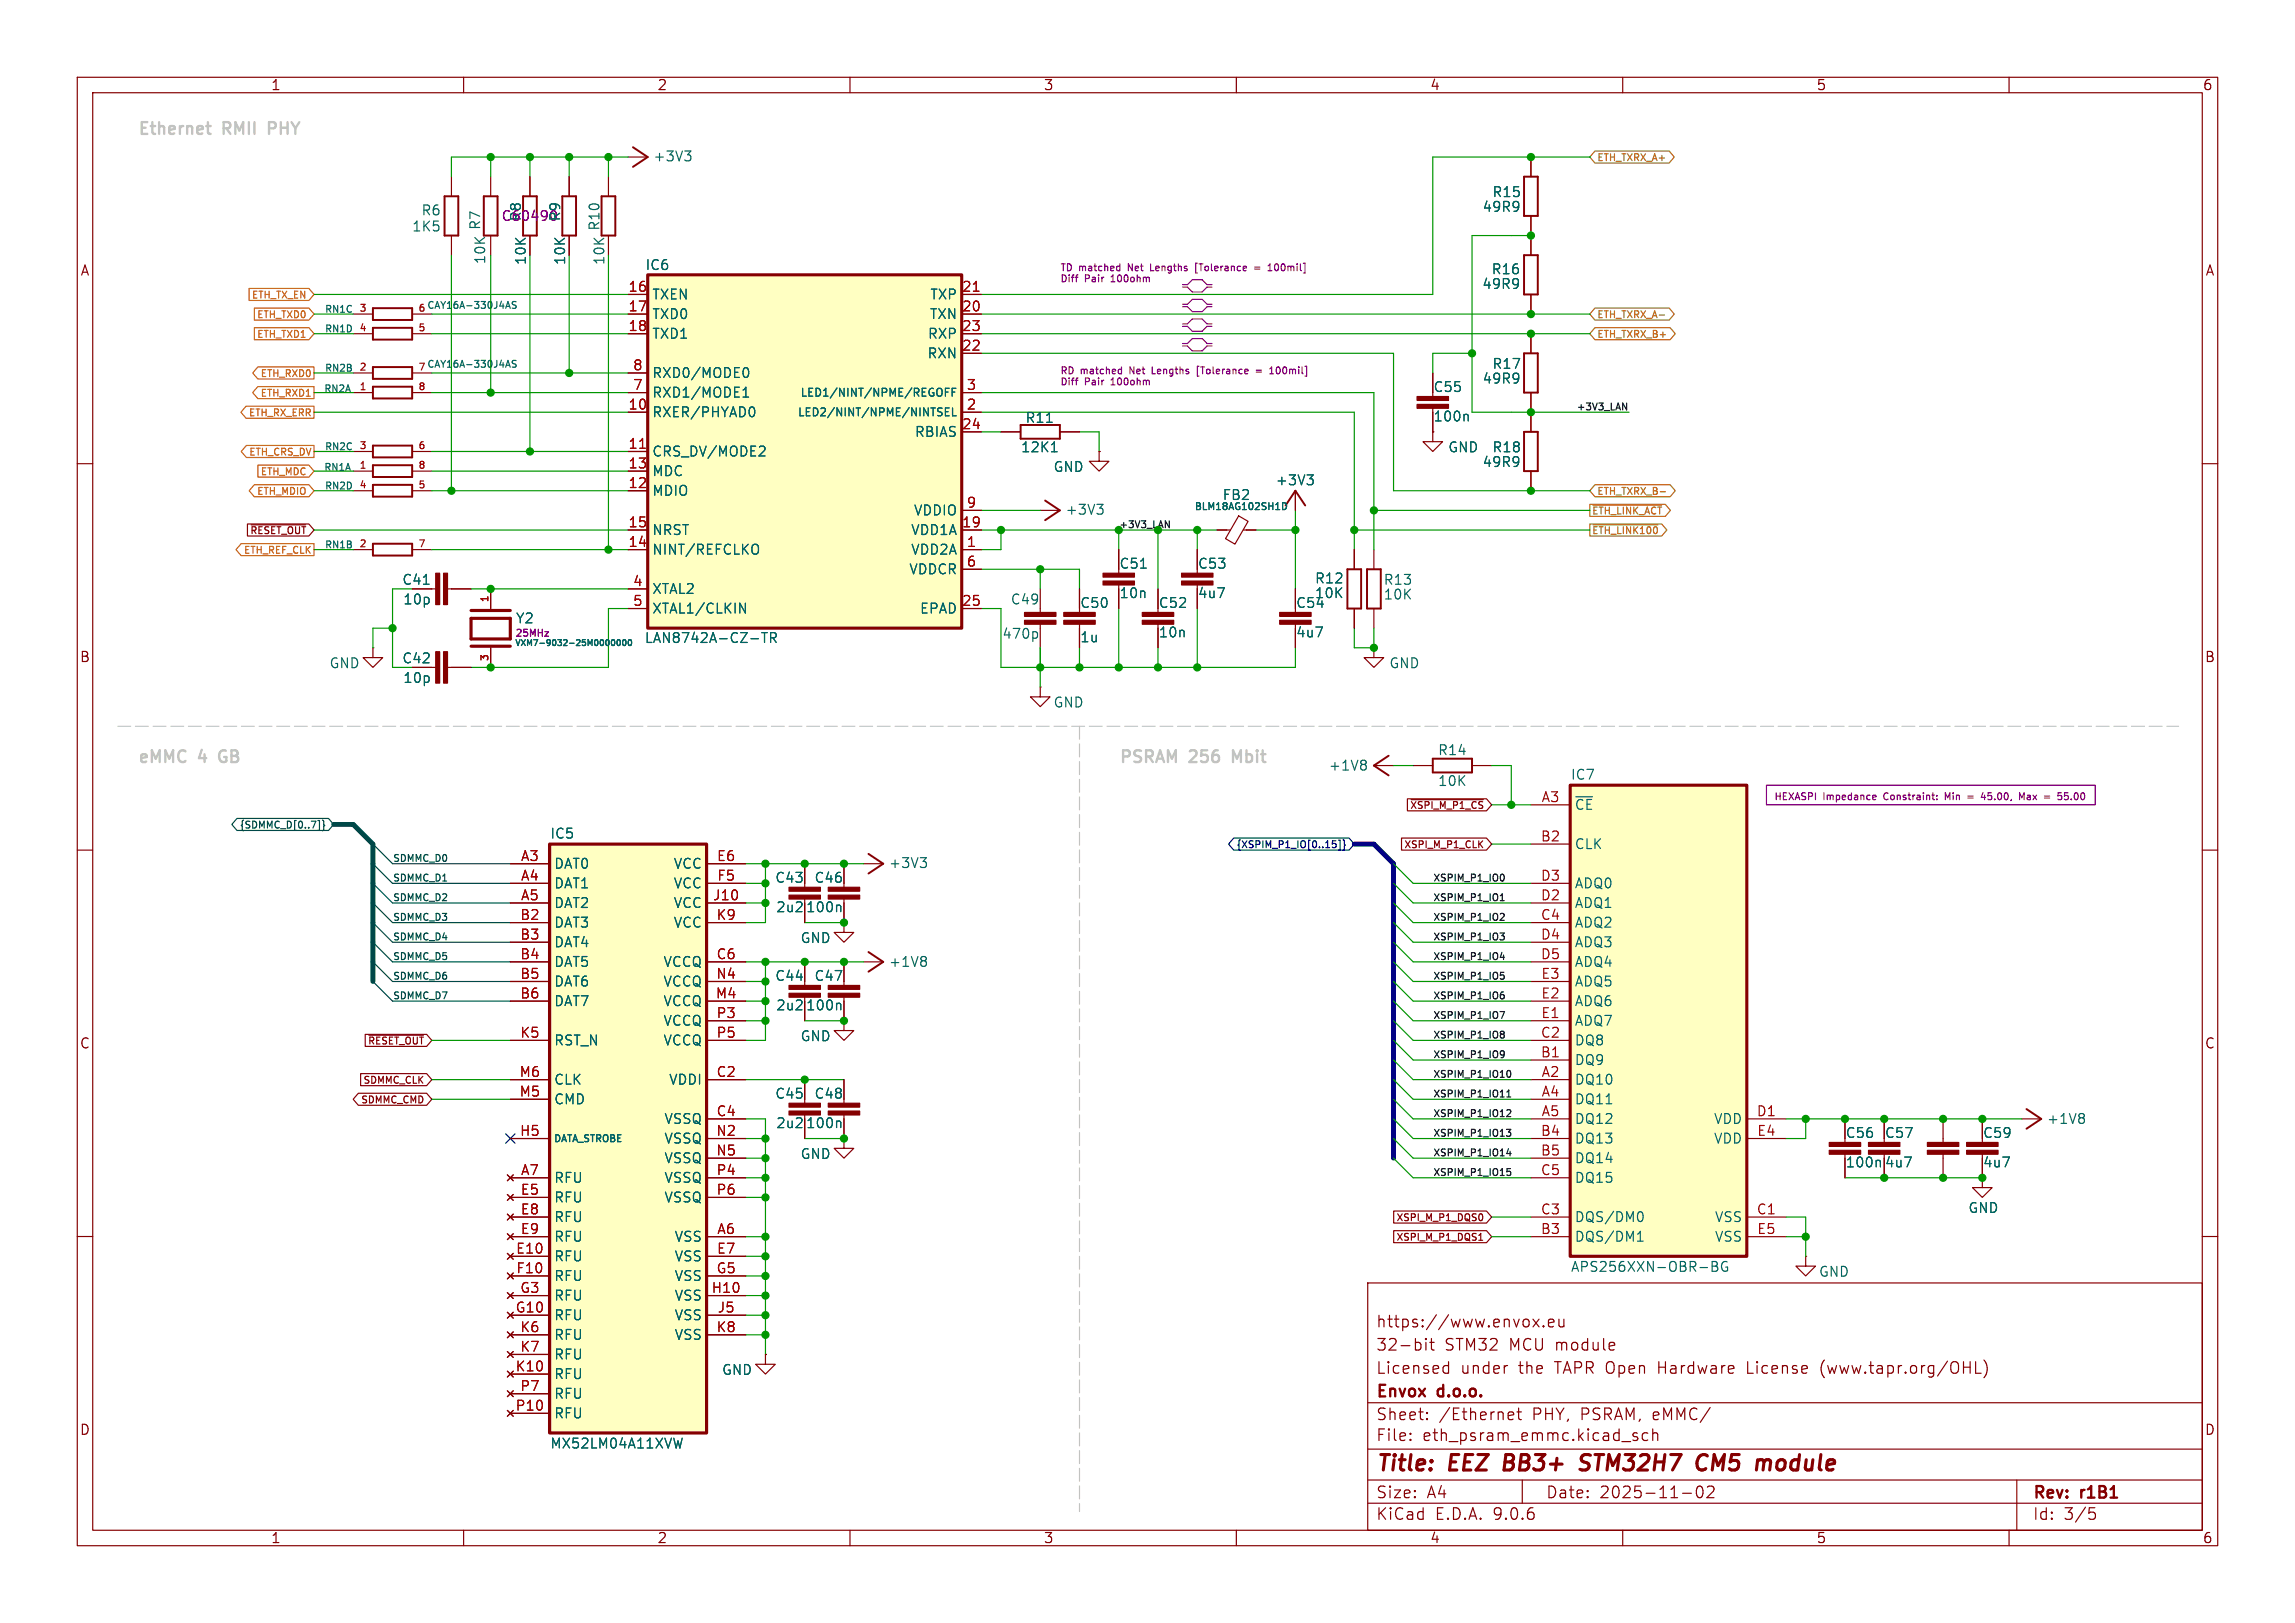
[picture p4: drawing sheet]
<svg xmlns="http://www.w3.org/2000/svg" width="297mm" height="210mm" viewBox="0 0 297 210" stroke-linecap="round" stroke-linejoin="round" font-family="sans-serif">
<defs><g id="words">
<g font-size="2.8" fill="#840000">
<text x="178" y="190.9">Title:</text>
<text x="187.7" y="190.9">EEZ</text>
<text x="195.5" y="190.9">BB3+</text>
<text x="206.2" y="190.9">STM32H7</text>
<text x="222.1" y="190.9">CM5</text>
<text x="230.6" y="190.9">module</text>
</g>
<g font-size="2.1" fill="#c2c2c2">
<text x="17.8" y="17.5">Ethernet</text>
<text x="29" y="17.5">RMII</text>
<text x="35.5" y="17.5">PHY</text>
<text x="17.8" y="98.8">eMMC</text>
<text x="25.9" y="98.8">4</text>
<text x="29.1" y="98.8">GB</text>
<text x="144.8" y="98.8">PSRAM</text>
<text x="154.1" y="98.8">256</text>
<text x="160.2" y="98.8">Mbit</text>
</g>
<g font-size="2.1" fill="#840000">
<text x="178" y="172">https://www.envox.eu</text>
<text x="178" y="178">Licensed</text>
<text x="178" y="175">32-bit</text>
<text x="186.9" y="175">STM32</text>
<text x="189" y="178">under</text>
<text x="195.4" y="175">MCU module</text>
<text x="196.6" y="178">the</text>
<text x="201.4" y="178">TAPR Open</text>
<text x="215" y="178">Hardware</text>
<text x="226.7" y="178">License</text>
<text x="236.3" y="178">(www.tapr.org/OHL)</text>
<text x="178" y="184">Sheet:</text>
<text x="178" y="181.2">Envox</text>
<text x="186.2" y="181.2">d.o.o.</text>
<text x="186.2" y="184">/Ethernet</text>
<text x="198.4" y="184">PHY,</text>
<text x="204.8" y="184">PSRAM, eMMC/</text>
<text x="178" y="186.7">File:</text>
<text x="184.1" y="186.7">eth_psram_emmc.kicad_sch</text>
<text x="178" y="196.9">KiCad</text>
<text x="178" y="194.1">Size:</text>
<text x="184.7" y="194.1">A4</text>
<text x="185.7" y="196.9">E.D.A.</text>
<text x="193.3" y="196.9">9.0.6</text>
<text x="200" y="194.1">Date:</text>
<text x="207" y="194.1">2025-11-02</text>
<text x="263" y="194.3">Rev:</text>
<text x="263" y="196.9">Id:</text>
<text x="267.1" y="196.9">3/5</text>
<text x="269.4" y="194.3">r1B1</text>
</g>
<g font-size="1.8" fill="#840000">
<text x="35" y="11.9">1</text>
<text x="85" y="11.9">2</text>
<text x="135" y="11.9">3</text>
<text x="185" y="11.9">4</text>
<text x="235" y="11.9">5</text>
<text x="285" y="11.9">6</text>
<text x="10.3" y="35.9">A</text>
<text x="285.3" y="35.9">A</text>
<text x="10.3" y="85.9">B</text>
<text x="285.3" y="85.9">B</text>
<text x="10.3" y="135.9">C</text>
<text x="285.3" y="135.9">C</text>
<text x="10.3" y="185.9">D</text>
<text x="285.3" y="185.9">D</text>
<text x="35" y="199.9">1</text>
<text x="85" y="199.9">2</text>
<text x="135" y="199.9">3</text>
<text x="185" y="199.9">4</text>
<text x="235" y="199.9">5</text>
<text x="285" y="199.9">6</text>
</g>
<g font-size="1.8" fill="#006464">
<text x="84.5" y="21.1">+3V3</text>
<text x="54.5" y="28.1">R6</text>
<text x="62.4" y="29.8" transform="rotate(-90 62.4 29.8)">R7</text>
<text x="72.7" y="28.7" transform="rotate(-90 72.7 28.7)">R9</text>
<text x="77.8" y="29.9" transform="rotate(-90 77.8 29.9)">R10</text>
<text x="191.8" y="27.6">49R9</text>
<text x="193" y="25.7">R15</text>
<text x="53.2" y="30.2">1K5</text>
<text x="63" y="34.3" transform="rotate(-90 63 34.3)">10K</text>
<text x="68.3" y="34.4" transform="rotate(-90 68.3 34.4)">10K</text>
<text x="73.3" y="34.4" transform="rotate(-90 73.3 34.4)">10K</text>
<text x="78.4" y="34.4" transform="rotate(-90 78.4 34.4)">10K</text>
<text x="83.4" y="35.2">IC6</text>
<text x="192.9" y="35.7">R16</text>
<text x="84.3" y="39">TXEN</text>
<text x="84.3" y="41.5">TXD0</text>
<text x="120.2" y="41.5">TXN</text>
<text x="120.3" y="39">TXP</text>
<text x="191.7" y="37.6">49R9</text>
<text x="84.3" y="44">TXD1</text>
<text x="119.9" y="46.6">RXN</text>
<text x="120" y="44">RXP</text>
<text x="193" y="47.9">R17</text>
<text x="84.3" y="49.1">RXD0/MODE0</text>
<text x="84.3" y="51.7">RXD1/MODE1</text>
<text x="185.4" y="50.9">C55</text>
<text x="191.8" y="49.8">49R9</text>
<text x="84.3" y="54.2">RXER/PHYAD0</text>
<text x="84.3" y="59.3">CRS_DV/MODE2</text>
<text x="118.3" y="56.7">RBIAS</text>
<text x="132" y="58.7">12K1</text>
<text x="132.6" y="54.9">R11</text>
<text x="185.4" y="54.7">100n</text>
<text x="187.3" y="58.7">GND</text>
<text x="193" y="58.7">R18</text>
<text x="84.3" y="61.8">MDC</text>
<text x="84.3" y="64.4">MDIO</text>
<text x="136.3" y="61.3">GND</text>
<text x="158.1" y="64.9">FB2</text>
<text x="165" y="63">+3V3</text>
<text x="191.8" y="60.6">49R9</text>
<text x="84.3" y="69.4">NRST</text>
<text x="84.3" y="72">NINT/REFCLKO</text>
<text x="117.8" y="69.4">VDD1A</text>
<text x="117.8" y="72">VDD2A</text>
<text x="118.2" y="66.9">VDDIO</text>
<text x="137.8" y="66.8">+3V3</text>
<text x="52" y="75.9">C41</text>
<text x="84.3" y="77.1">XTAL2</text>
<text x="117.6" y="74.5">VDDCR</text>
<text x="144.8" y="73.8">C51</text>
<text x="144.8" y="77.6">10n</text>
<text x="154.9" y="73.8">C53</text>
<text x="154.9" y="77.6">4u7</text>
<text x="170.1" y="75.7">R12</text>
<text x="170.1" y="77.6">10K</text>
<text x="179" y="75.9">R13</text>
<text x="179" y="77.8">10K</text>
<text x="52.1" y="78.4">10p</text>
<text x="83.4" y="83.4">LAN8742A-CZ-TR</text>
<text x="84.3" y="79.6">XTAL1/CLKIN</text>
<text x="119" y="79.6">EPAD</text>
<text x="129.6" y="82.9">470p</text>
<text x="130.7" y="78.4">C49</text>
<text x="139.7" y="83.3">1u</text>
<text x="139.7" y="78.9">C50</text>
<text x="149.9" y="78.9">C52</text>
<text x="149.9" y="82.7">10n</text>
<text x="167.6" y="78.9">C54</text>
<text x="167.6" y="82.7">4u7</text>
<text x="42.6" y="86.7">GND</text>
<text x="52" y="86">C42</text>
<text x="52.1" y="88.6">10p</text>
<text x="179.7" y="86.7">GND</text>
<text x="136.3" y="91.8">GND</text>
<text x="171.9" y="99.9">+1V8</text>
<text x="186" y="97.9">R14</text>
<text x="186" y="101.9">10K</text>
<text x="203.2" y="101.1">IC7</text>
<text x="203.7" y="105">~{CE}</text>
<text x="71.1" y="108.7">IC5</text>
<text x="71.6" y="112.6">DAT0</text>
<text x="87.1" y="112.6">VCC</text>
<text x="114.9" y="112.5">+3V3</text>
<text x="203.7" y="110.1">CLK</text>
<text x="71.6" y="115.2">DAT1</text>
<text x="71.6" y="117.7">DAT2</text>
<text x="87.1" y="115.2">VCC</text>
<text x="87.1" y="117.7">VCC</text>
<text x="100.2" y="114.4">C43</text>
<text x="100.4" y="118.2">2u2</text>
<text x="104.2" y="118.2">100n</text>
<text x="105.3" y="114.4">C46</text>
<text x="203.7" y="115.2">ADQ0</text>
<text x="203.7" y="117.7">ADQ1</text>
<text x="71.6" y="120.2">DAT3</text>
<text x="71.6" y="122.8">DAT4</text>
<text x="71.6" y="125.3">DAT5</text>
<text x="85.8" y="125.3">VCCQ</text>
<text x="87.1" y="120.2">VCC</text>
<text x="103.5" y="122.2">GND</text>
<text x="114.9" y="125.3">+1V8</text>
<text x="203.7" y="120.2">ADQ2</text>
<text x="203.7" y="122.8">ADQ3</text>
<text x="203.7" y="125.3">ADQ4</text>
<text x="71.6" y="127.9">DAT6</text>
<text x="71.6" y="130.4">DAT7</text>
<text x="85.8" y="127.9">VCCQ</text>
<text x="85.8" y="130.4">VCCQ</text>
<text x="100.2" y="127.1">C44</text>
<text x="100.4" y="130.9">2u2</text>
<text x="104.2" y="130.9">100n</text>
<text x="105.3" y="127.1">C47</text>
<text x="203.7" y="127.9">ADQ5</text>
<text x="203.7" y="130.4">ADQ6</text>
<text x="71.6" y="135.5">RST_N</text>
<text x="85.8" y="132.9">VCCQ</text>
<text x="85.8" y="135.5">VCCQ</text>
<text x="103.5" y="134.9">GND</text>
<text x="203.7" y="132.9">ADQ7</text>
<text x="203.7" y="135.5">DQ8</text>
<text x="71.6" y="140.6">CLK</text>
<text x="71.6" y="143.1">CMD</text>
<text x="86.5" y="140.6">VDDI</text>
<text x="100.2" y="142.4">C45</text>
<text x="105.3" y="142.4">C48</text>
<text x="203.7" y="138">DQ9</text>
<text x="203.7" y="140.6">DQ10</text>
<text x="203.7" y="143.1">DQ11</text>
<text x="85.9" y="145.6">VSSQ</text>
<text x="85.9" y="148.2">VSSQ</text>
<text x="100.4" y="146.2">2u2</text>
<text x="104.2" y="146.2">100n</text>
<text x="203.7" y="145.6">DQ12</text>
<text x="203.7" y="148.2">DQ13</text>
<text x="221.7" y="145.6">VDD</text>
<text x="221.7" y="148.2">VDD</text>
<text x="238.8" y="147.5">C56</text>
<text x="243.8" y="147.5">C57</text>
<text x="256.5" y="147.5">C59</text>
<text x="264.8" y="145.6">+1V8</text>
<text x="71.6" y="153.3">RFU</text>
<text x="71.6" y="155.8">RFU</text>
<text x="85.9" y="150.7">VSSQ</text>
<text x="85.9" y="153.3">VSSQ</text>
<text x="85.9" y="155.8">VSSQ</text>
<text x="103.5" y="150.2">GND</text>
<text x="203.7" y="150.7">DQ14</text>
<text x="203.7" y="153.3">DQ15</text>
<text x="238.8" y="151.3">100n</text>
<text x="243.8" y="151.3">4u7</text>
<text x="256.5" y="151.3">4u7</text>
<text x="71.6" y="158.3">RFU</text>
<text x="71.6" y="160.9">RFU</text>
<text x="87.2" y="160.9">VSS</text>
<text x="203.7" y="158.3">DQS/DM0</text>
<text x="203.7" y="160.9">DQS/DM1</text>
<text x="221.8" y="158.3">VSS</text>
<text x="221.8" y="160.9">VSS</text>
<text x="254.6" y="157.2">GND</text>
<text x="71.6" y="163.4">RFU</text>
<text x="71.6" y="166">RFU</text>
<text x="87.2" y="163.4">VSS</text>
<text x="87.2" y="166">VSS</text>
<text x="203.2" y="164.8">APS256XXN-OBR-BG</text>
<text x="235.3" y="165.4">GND</text>
<text x="71.6" y="168.5">RFU</text>
<text x="71.6" y="171">RFU</text>
<text x="71.6" y="173.6">RFU</text>
<text x="87.2" y="168.5">VSS</text>
<text x="87.2" y="171">VSS</text>
<text x="87.2" y="173.6">VSS</text>
<text x="71.6" y="176.1">RFU</text>
<text x="71.6" y="178.7">RFU</text>
<text x="93.4" y="178.1">GND</text>
<text x="71.6" y="181.2">RFU</text>
<text x="71.6" y="183.7">RFU</text>
<text x="71.1" y="187.6">MX52LM04A11XVW</text>
</g>
<g font-size="1.8" fill="#840084">
<text x="64.8" y="28.8">C60490</text>
<text x="67.6" y="28.7" transform="rotate(-90 67.6 28.7)">R8</text>
<text x="66.7" y="80.9">Y2</text>
</g>
<g font-size="1.8" fill="#a90000">
<text x="81.2" y="37.8">16</text>
<text x="81.2" y="40.4">17</text>
<text x="124.4" y="37.8">21</text>
<text x="124.4" y="40.4">20</text>
<text x="81.2" y="42.9">18</text>
<text x="124.4" y="42.9">23</text>
<text x="124.4" y="45.5">22</text>
<text x="81.2" y="53.1">10</text>
<text x="81.8" y="48">8</text>
<text x="81.8" y="50.5">7</text>
<text x="125" y="50.5">3</text>
<text x="125" y="53.1">2</text>
<text x="81.2" y="58.2">11</text>
<text x="124.4" y="55.6">24</text>
<text x="81.2" y="60.7">13</text>
<text x="81.2" y="63.2">12</text>
<text x="125" y="65.8">9</text>
<text x="81.2" y="68.3">15</text>
<text x="81.2" y="70.9">14</text>
<text x="124.4" y="68.3">19</text>
<text x="125" y="70.9">1</text>
<text x="81.8" y="75.9">4</text>
<text x="125" y="73.4">6</text>
<text x="81.8" y="78.5">5</text>
<text x="124.4" y="78.5">25</text>
<text x="199.4" y="103.9">A3</text>
<text x="67.3" y="111.5">A3</text>
<text x="92.7" y="111.5">E6</text>
<text x="199.3" y="109">B2</text>
<text x="67.2" y="119.1">B2</text>
<text x="67.3" y="114">A4</text>
<text x="67.3" y="116.6">A5</text>
<text x="92.2" y="116.6">J10</text>
<text x="92.6" y="119.1">K9</text>
<text x="92.7" y="114">F5</text>
<text x="199.3" y="114">D3</text>
<text x="199.3" y="116.6">D2</text>
<text x="199.3" y="119.1">C4</text>
<text x="67.2" y="121.7">B3</text>
<text x="67.2" y="124.2">B4</text>
<text x="92.6" y="124.2">C6</text>
<text x="199.3" y="121.7">D4</text>
<text x="199.3" y="124.2">D5</text>
<text x="67.2" y="126.7">B5</text>
<text x="67.2" y="129.3">B6</text>
<text x="92.5" y="129.3">M4</text>
<text x="92.6" y="126.7">N4</text>
<text x="92.6" y="131.8">P3</text>
<text x="199.4" y="126.7">E3</text>
<text x="199.4" y="129.3">E2</text>
<text x="199.4" y="131.8">E1</text>
<text x="67.2" y="134.4">K5</text>
<text x="92.6" y="134.4">P5</text>
<text x="199.3" y="134.4">C2</text>
<text x="199.3" y="136.9">B1</text>
<text x="67.1" y="139.4">M6</text>
<text x="67.1" y="142">M5</text>
<text x="92.6" y="139.4">C2</text>
<text x="199.4" y="139.4">A2</text>
<text x="199.4" y="142">A4</text>
<text x="67.2" y="147.1">H5</text>
<text x="92.6" y="147.1">N2</text>
<text x="92.6" y="149.6">N5</text>
<text x="92.6" y="144.5">C4</text>
<text x="199.3" y="147.1">B4</text>
<text x="199.3" y="149.6">B5</text>
<text x="199.4" y="144.5">A5</text>
<text x="227.3" y="144.5">D1</text>
<text x="227.3" y="147.1">E4</text>
<text x="67.3" y="154.7">E5</text>
<text x="67.3" y="152.1">A7</text>
<text x="92.6" y="152.1">P4</text>
<text x="92.6" y="154.7">P6</text>
<text x="199.3" y="152.1">C5</text>
<text x="67.3" y="157.2">E8</text>
<text x="67.3" y="159.8">E9</text>
<text x="92.7" y="159.8">A6</text>
<text x="199.3" y="157.2">C3</text>
<text x="199.3" y="159.8">B3</text>
<text x="227.3" y="157.2">C1</text>
<text x="227.3" y="159.8">E5</text>
<text x="66.7" y="162.3">E10</text>
<text x="66.7" y="164.8">F10</text>
<text x="67.2" y="167.4">G3</text>
<text x="92" y="167.4">H10</text>
<text x="92.6" y="164.8">G5</text>
<text x="92.7" y="162.3">E7</text>
<text x="66.6" y="169.9">G10</text>
<text x="67.2" y="172.5">K6</text>
<text x="92.6" y="172.5">K8</text>
<text x="92.8" y="169.9">J5</text>
<text x="66.6" y="177.5">K10</text>
<text x="67.2" y="175">K7</text>
<text x="66.6" y="182.6">P10</text>
<text x="67.2" y="180.1">P7</text>
</g>
<g font-size="1.4" fill="#006464">
<text x="103.5" y="51.5">LED1/NINT/NPME/REGOFF</text>
<text x="103.1" y="54.1">LED2/NINT/NPME/NINTSEL</text>
</g>
<g font-size="1.2" fill="#848400">
<text x="206.6" y="21.1">ETH_TXRX_A+</text>
<text x="206.6" y="41.4">ETH_TXRX_A-</text>
<text x="206.6" y="43.9">ETH_TXRX_B+</text>
<text x="206.6" y="64.2">ETH_TXRX_B-</text>
<text x="206" y="69.3">~{ETH_LINK100}</text>
<text x="206" y="66.8">~{ETH_LINK_ACT}</text>
</g>
<g font-size="1.2" fill="#840084">
<text x="137.2" y="35.1">TD</text>
<text x="139.7" y="35.1">matched</text>
<text x="146.3" y="35.1">Net</text>
<text x="149.4" y="35.1">Lengths</text>
<text x="155.5" y="35.1">[Tolerance</text>
<text x="163.4" y="35.1">=</text>
<text x="165.5" y="35.1">100mil]</text>
<text x="137.2" y="36.6">Diff</text>
<text x="140.4" y="36.6">Pair</text>
<text x="144.1" y="36.6">100ohm</text>
<text x="137.2" y="48.5">RD</text>
<text x="137.2" y="49.9">Diff</text>
<text x="139.9" y="48.5">matched</text>
<text x="140.4" y="49.9">Pair</text>
<text x="144.1" y="49.9">100ohm</text>
<text x="146.5" y="48.5">Net</text>
<text x="149.6" y="48.5">Lengths</text>
<text x="155.7" y="48.5">[Tolerance</text>
<text x="163.7" y="48.5">=</text>
<text x="165.7" y="48.5">100mil]</text>
<text x="66.6" y="82.6">25MHz</text>
<text x="229.6" y="103.9">HEXASPI</text>
<text x="236" y="103.9">Impedance</text>
<text x="244.1" y="103.9">Constraint:</text>
<text x="252.3" y="103.9">Min</text>
<text x="257.5" y="103.9">45.00,</text>
<text x="262.7" y="103.9">Max</text>
<text x="266.2" y="103.9">=</text>
<text x="268.3" y="103.9">55.00</text>
</g>
<g font-size="1.2" fill="#c60">
<text x="32.4" y="38.8">ETH_TX_EN</text>
<text x="33.1" y="41.4">ETH_TXD0</text>
<text x="33.1" y="43.9">ETH_TXD1</text>
<text x="33.6" y="51.5">ETH_RXD1</text>
<text x="33.6" y="49">ETH_RXD0</text>
<text x="32.1" y="54.1">ETH_RX_ERR</text>
<text x="32.1" y="59.2">ETH_CRS_DV</text>
<text x="33.1" y="64.2">ETH_MDIO</text>
<text x="33.6" y="61.7">ETH_MDC</text>
<text x="31.4" y="71.9">ETH_REF_CLK</text>
</g>
<g font-size="1.2" fill="#006464">
<text x="41.9" y="40.7">RN1C</text>
<text x="54" y="40.4">6 CAY16A-330J4AS</text>
<text x="41.9" y="43.2">RN1D</text>
<text x="41.8" y="51">RN2A</text>
<text x="41.9" y="48.3">RN2B</text>
<text x="54" y="48">7 CAY16A-330J4AS</text>
<text x="41.9" y="58.5">RN2C</text>
<text x="41.8" y="61.1">RN1A</text>
<text x="41.9" y="63.5">RN2D</text>
<text x="41.9" y="71.2">RN1B</text>
<text x="154.5" y="66.2">BLM18AG102SH1D</text>
<text x="71.6" y="148">DATA_STROBE</text>
</g>
<g font-size="1.2" fill="#a90000">
<text x="46.4" y="40.4">3</text>
<text x="46.4" y="42.9">4</text>
<text x="54" y="42.9">5</text>
<text x="46.4" y="50.5">1</text>
<text x="46.4" y="48">2</text>
<text x="54" y="50.5">8</text>
<text x="46.4" y="58.2">3</text>
<text x="54" y="58.2">6</text>
<text x="46.4" y="60.7">1</text>
<text x="46.4" y="63.2">4</text>
<text x="54" y="60.7">8</text>
<text x="54" y="63.2">5</text>
<text x="46.4" y="70.9">2</text>
<text x="54" y="70.9">7</text>
<text x="63.2" y="78" transform="rotate(-90 63.2 78)">1</text>
<text x="63.2" y="85.7" transform="rotate(-90 63.2 85.7)">3</text>
</g>
<g font-size="1.2" fill="#0f0f0f">
<text x="203.9" y="53.2">+3V3_LAN</text>
<text x="144.8" y="68.4">+3V3_LAN</text>
<text x="185.4" y="116.7">XSPIM_P1_IO1</text>
<text x="185.4" y="114.1">XSPIM_P1_IO0</text>
<text x="185.4" y="119.2">XSPIM_P1_IO2</text>
<text x="185.4" y="121.7">XSPIM_P1_IO3</text>
<text x="185.4" y="124.3">XSPIM_P1_IO4</text>
<text x="185.4" y="131.9">XSPIM_P1_IO7</text>
<text x="185.4" y="129.4">XSPIM_P1_IO6</text>
<text x="185.4" y="126.8">XSPIM_P1_IO5</text>
<text x="185.4" y="137">XSPIM_P1_IO9</text>
<text x="185.4" y="134.4">XSPIM_P1_IO8</text>
<text x="185.4" y="142.1">XSPIM_P1_IO11</text>
<text x="185.4" y="139.5">XSPIM_P1_IO10</text>
<text x="185.4" y="149.7">XSPIM_P1_IO14</text>
<text x="185.4" y="144.6">XSPIM_P1_IO12</text>
<text x="185.4" y="147.1">XSPIM_P1_IO13</text>
<text x="185.4" y="152.2">XSPIM_P1_IO15</text>
</g>
<g font-size="1.2" fill="#840000">
<text x="32.2" y="69.3">~{RESET_OUT}</text>
<text x="182.3" y="104.9">~{XSPI_M_P1_CS}</text>
<text x="181.6" y="110">XSPI_M_P1_CLK</text>
<text x="47.5" y="135.4">~{RESET_OUT}</text>
<text x="46.6" y="143">SDMMC_CMD</text>
<text x="46.9" y="140.4">SDMMC_CLK</text>
<text x="180.6" y="160.8">XSPI_M_P1_DQS1</text>
<text x="180.6" y="158.2">XSPI_M_P1_DQS0</text>
</g>
<g font-size="1.2" fill="#004848">
<text x="30.9" y="107.4">{SDMMC_D[0..7]}</text>
<text x="50.8" y="111.6">SDMMC_D0</text>
<text x="50.8" y="114.1">SDMMC_D1</text>
<text x="50.8" y="116.7">SDMMC_D2</text>
<text x="50.8" y="119.2">SDMMC_D3</text>
<text x="50.8" y="121.7">SDMMC_D4</text>
<text x="50.8" y="124.3">SDMMC_D5</text>
<text x="50.8" y="126.8">SDMMC_D6</text>
<text x="50.8" y="129.4">SDMMC_D7</text>
</g>
<text font-size="1.2" fill="#000084" x="159.9" y="110">{XSPIM_P1_IO[0..15]}</text>
<text font-size="1.1" fill="#006464" x="66.6" y="83.8">VXM7-9032-25M0000000</text>
</g></defs>
<g fill="none" stroke="#840000" stroke-width=".15">
<path d="M10 10h277v190h-277zM12 12h273v186h-273zM60 10v2M110 10v2M160 10v2M210 10v2M260 10v2M81.3 20.3h2.5M198.1 30.5v2.5M198.1 38.1v2.5M45.7 40.6h2.6M45.7 50.8h2.6"/>
<path d="M45.7 43.2h2.6M45.7 48.3h2.6M45.7 58.4h2.6M53.3 40.6h2.6M53.3 50.8h2.6M53.3 43.2h2.6M53.3 48.3h2.6M53.3 58.4h2.6M129.5 55.9h2.6M137.2 55.9h2.5M142.2 58.4v1.3h1.3l-1.3 1.3-1.2-1.3h1.2M142.2 58.4h.1"/>
<path d="M10 60h2M45.7 71.1h2.6M45.7 61h2.6M45.7 63.5h2.6M53.3 76.2h3.1M53.3 71.1h2.6M53.3 61h2.6M53.3 63.5h2.6M57.9 76.2h3.1M134.6 76.2v3M134.6 66h2.6M139.7 76.2v2.5"/>
<path d="M144.8 71.1v2.6M144.8 75.7v3M149.9 76.2v2.5M154.9 71.1v2.6M154.9 75.7v3M285 60h2M134.6 88.9v1.3h1.3l-1.3 1.2-1.3-1.2h1.3M134.6 88.9h.1M134.6 80.8v3M139.7 80.8v3M149.9 80.8v3M182.9 99.1h2.5"/>
<path d="M190.5 99.1h2.5M10 110h2M104.1 111.8v3M104.1 116.3v3.1M109.2 119.4v1.3h-1.3l1.3 1.2 1.3-1.2h-1.3M109.2 119.4h.1M109.2 111.8v3M109.2 116.3v3.1M111.8 111.8h2.5M285 110h2M104.1 124.5v3M104.1 129v3.1"/>
<path d="M109.2 132.1v1.3h-1.3l1.3 1.2 1.3-1.2h-1.3M109.2 132.1h.1M109.2 124.5v3M109.2 129v3.1M109.2 139.7v3M111.8 124.5h2.5M109.2 144.3v3M238.8 144.8v2.5M238.8 149.4v3M256.5 144.8v2.5M256.5 149.4v3M261.6 144.8h2.6"/>
<path d="M10 160h2M99.1 175.3v1.2h-1.3l1.3 1.3 1.2-1.3h-1.2M99.1 175.3h.1M177 166h108v32h-108zM184.5 173.2v.1M184.5 173.7v1M184.5 173.2l.1 .1h-.1M185 173.7h.6M185.2 173.2v1.3l.1 .1 .3 .1M186.9 177.6l.1 .1 .5-.1M186.9 176.8l.1-.1 .5 .1M187.5 176.2v1.5"/>
<path d="M195 176.7h.1M198.4 170.7l.8 1M199.2 170.7l-.8 1M199.7 171.6h.1l-.1 .1M199.7 171.6v.1M200.4 171.2l.7-.1-.1-.3-.4-.1-.2 .2 .1 .7 .1 .1 .4-.1M201.7 170.7l.1 .9a.41 .41 0 0 0 .6 0M202.4 170.7v1M235.7 176.6v.4v.6M255.7 176.2v1.5h.7M256.7 176a1.72 1.72 0 0 1 0 2.3M285 160h2"/>
<path d="M60 198v2M110 198v2M160 198v2M177 194.5h108M177 191.5h108M177 187.5h108M177 181.5h108M182.5 186.3h.1l-.1 .1M182.5 186.3v.1M182.5 185.5v.1M182.5 185.5h.1l-.1 .1M184.7 183.6v.1"/>
<path d="M184.7 183.6h-.1l.1 .1M184.7 182.8v.1M184.7 182.8h-.1l.1 .1M195.4 182.7l.4 .1 .1 .3-.7 .1M195.8 183.6l-.4 .1M196.3 182.7h.6M196.5 182.2v1.3l.1 .1 .3 .1M197 191.5v3M210 198v2M211.9 185.5l-.4-.1-.2 .2 .1 .2 .5 .2 .1 .1-.1 .2-.2 .1-.4-.1M213.2 185.5l-.4-.1-.3 .3v.4l.2 .2 .1 .1 .4-.1M213.9 185.5a.37 .37 0 0 1 .6 .1v.8"/>
<path d="M213.9 184.9v1.5M217.7 193.2h1.2M219.7 192.4a.36 .36 0 0 1 .3-.1 .36 .36 0 0 1 .3 .3 .77 .77 0 0 1-.4 1.2 .91 .91 0 0 1-.2-1.4zM221 192.4l.2-.1h.3a.41 .41 0 0 1 .2 .6l-.8 .9h.9M260 198v2M261 191.5v6.5M270.4 195.1h.7M270.5 195.7h.4l.3 .3v.3l-.2 .2-.5 .1"/>
</g>
<path d="M194.9 188.2l-.3 2h.8M205.5 190a.85 .85 0 0 1-1 .1M205.6 188.2h-.5a.49 .49 0 0 0-.5 .4 .49 .49 0 0 0 .4 .6l.5 .2M220.8 190a.73 .73 0 0 1-.9 .1M221 188.4a.69 .69 0 0 0-1.1 .1M228.9 188.9l.2 .1v.2l-.1 1" fill="none" stroke="#840000" stroke-width=".4"/>
<g fill="none" stroke="#840000" stroke-width=".25">
<path d="M81.9 19.1l1.9 1.2-1.9 1.3M48.3 39.9h5v1.5h-5zM197.2 33h1.8v5.1h-1.8zM48.3 42.4h5v1.5h-5zM48.3 47.5h5v1.5h-5zM48.3 50h5v1.6h-5zM48.3 57.7h5v1.5h-5zM132.1 55h5.1v1.8h-5.1zM48.3 60.2h5v1.5h-5zM48.3 62.7h5v1.6h-5zM48.3 70.4h5v1.5h-5zM135.3 64.8l1.9 1.2-1.9 1.3"/>
<path d="M185.4 98.2h5.1v1.7h-5.1zM112.4 110.5l1.9 1.3-1.9 1.2M112.4 123.2l1.9 1.3-1.9 1.2M262.3 143.5l1.9 1.3-1.9 1.3"/>
</g>
<g fill="none" stroke="#006464" stroke-width=".15">
<path d="M88.6 19.5h.8l-.4 .5M65.5 39.6h.4M65.7 39l.3 .9M66.8 39.1l-.3-.1-.2 .2 .1 .2 .4 .2v.2l-.2 .1h-.3M89.2 20l.2 .3v.3l-.2 .2M65.5 47.3h.4M65.7 46.6l.3 .9M66.8 46.7l-.3-.1-.2 .2 .1 .2 .4 .2v.2l-.2 .1h-.3M135.4 54.6h.8M136.1 58.5h.7M54.8 75.6h.7M142 65.3h.7l-.4 .4"/>
<path d="M142.5 65.7l.2 .3v.3l-.2 .2M147.6 73.5h.7M134 81.7l.3 .3v.3l-.3 .3M108.6 117.1l.2 .2v.7M119.1 111h.8l-.4 .5M119.6 111.5l.3 .2v.3l-.3 .2M108.6 129.8l.2 .2v.7M119.6 123.8l.3 .2-.1 .2-.2 .1 .3 .3v.2l-.3 .2M108.6 145.1l.2 .1v.7M243.2 150.1l.1 .1M269.5 144.1l.2 .2v.2l-.2 .1 .2 .3v.2l-.2 .3"/>
</g>
<g fill="#840000" stroke="#840000" stroke-width=".15">
<path d="M107.2 114.8h4.1v.5h-4.1z"/>
<path d="M107.2 115.8h4.1v.5h-4.1z"/>
<path d="M102.1 114.8h4.1v.5h-4.1z"/>
<path d="M102.1 115.8h4.1v.5h-4.1z"/>
<path d="M137.7 80.3h4v.5h-4z"/>
<path d="M137.7 79.2h4v.6h-4z"/>
<path d="M132.6 79.2h4.1v.6h-4.1z"/>
<path d="M132.6 80.3h4.1v.5h-4.1z"/>
<path d="M147.8 79.2h4.1v.6h-4.1z"/>
<path d="M147.8 80.3h4.1v.5h-4.1z"/>
<path d="M142.7 74.2h4.1v.5h-4.1z"/>
<path d="M142.7 75.2h4.1v.5h-4.1z"/>
<path d="M152.9 74.2h4.1v.5h-4.1z"/>
<path d="M152.9 75.2h4.1v.5h-4.1z"/>
<path d="M56.4 74.2h.5v4h-.5z"/>
<path d="M57.4 74.2h.5v4h-.5z"/>
<path d="M236.7 147.8h4.1v.5h-4.1z"/>
<path d="M236.7 148.8h4.1v.6h-4.1z"/>
<path d="M254.5 147.8h4.1v.5h-4.1z"/>
<path d="M254.5 148.8h4.1v.6h-4.1z"/>
<path d="M102.1 127.5h4.1v.5h-4.1z"/>
<path d="M102.1 128.5h4.1v.5h-4.1z"/>
<path d="M107.2 127.5h4.1v.5h-4.1z"/>
<path d="M107.2 128.5h4.1v.5h-4.1z"/>
<path d="M107.2 142.7h4.1v.6h-4.1z"/>
<path d="M107.2 143.8h4.1v.5h-4.1z"/>
</g>
<path d="M83.8 35.6h40.7v45.7h-40.7z" fill="#ffffc2"/>
<path d="M83.8 35.6h40.7v45.7h-40.7z" fill="none" stroke="#840000" stroke-width=".4"/>
<g fill="none" stroke="#840000" stroke-width=".15">
<path d="M58.4 22.9v2.5M58.4 30.5v2.5M63.5 22.9v2.5M63.5 30.5v2.5M68.6 22.9v2.5M68.6 30.5v2.5M73.7 22.9v2.5M73.7 30.5v2.5M78.7 22.9v2.5M78.7 30.5v2.5M81.3 38.1h2.5M124.5 38.1h2.5"/>
<path d="M198.1 20.3v2.6M198.1 27.9v2.6M81.3 40.6h2.5M81.3 43.2h2.5M81.3 48.3h2.5M81.3 50.8h2.5M81.3 53.3h2.5M81.3 58.4h2.5M124.5 40.6h2.5M124.5 43.2h2.5M124.5 50.8h2.5M124.5 53.3h2.5"/>
<path d="M124.5 45.7h2.5M124.5 55.9h2.5M185.4 55.9v1.3h-1.3l1.3 1.2 1.3-1.2h-1.3M185.4 55.9h.1M185.4 48.3v2.5M185.4 52.8v3.1M198.1 43.2v2.5M198.1 50.8v5.1M81.3 61h2.5M81.3 63.5h2.5M81.3 68.6h2.5M81.3 71.1h2.5"/>
<path d="M81.3 76.2h2.5M81.3 78.7h2.5M124.5 68.6h2.5M124.5 71.1h2.5M124.5 78.7h2.5M124.5 66h2.5M124.5 73.7h2.5M157.5 68.6h1.7M160.3 66.8l1.2 .7-1.7 2.9-1.2-.7zM160.9 68.6h1.7M167.6 63.5v2.5M167.6 76.2v2.5"/>
<path d="M175.3 71.1v2.6M175.3 78.7v2.6M177.8 71.1v2.6M177.8 78.7v2.6M198.1 61v2.5M48.3 83.8v1.3h-1.3l1.3 1.3 1.2-1.3h-1.2M48.3 83.8h.1M53.3 86.4h3.1M57.9 86.4h3.1M167.6 80.8v3M177.8 83.8v1.3h-1.3l1.3 1.3 1.3-1.3h-1.3M177.8 83.8h.1"/>
<path d="M177.8 99.1h2.5M104.1 139.7v3M104.1 144.3v3M109.2 147.3v1.3h-1.3l1.3 1.3 1.3-1.3h-1.3M109.2 147.3h.1M243.8 144.8v2.5M243.8 149.4v3M251.5 144.8v3M251.5 149.4v3M256.5 152.4v1.3h-1.2l1.2 1.2 1.3-1.2h-1.3M256.5 152.4h.1M233.7 162.6v1.2h1.2l-1.2 1.3-1.3-1.3h1.3"/>
<path d="M233.7 162.6h.1"/>
</g>
<g fill="none" stroke="#006464" stroke-width=".15">
<path d="M96.2 51.4h.7M96.2 50.5l.3-.4v1.3M96.3 47.6h.3a.79 .79 0 0 1 0 1.2h-.3M97.2 52.6h.2a.79 .79 0 0 1 0 1.3h-.2M98.8 57.7l.1 .1a.34 .34 0 0 1 0 .5l-.7 .7h.8M121.5 53.3l.3 .1 .1 .2-.2 .2h-.2M121.5 52.8h.4M122.4 50.7h.3M122.4 53.3h.3M122.8 50.2h-.4v1.1M122.8 52.8h-.4v1h.4M123.2 50.7h.4"/>
<path d="M123.3 52.8v1h.5M123.7 50.2h-.5v1.1M189.8 53.6l.2 .2v.7M95.7 78l.8 1.3v-1.3M97.6 70.4a.43 .43 0 0 1 .6 .5v.4a.43 .43 0 0 1-.6 .4M166 65a.45 .45 0 0 1 .5 .5 .45 .45 0 0 1-.5 .4zM169.2 61.4h.7l-.4 .5M169.7 61.9l.2 .3v.3l-.2 .2M98.6 81.9h.7M98.9 81.9v1.2M99.7 82.5h.5a.34 .34 0 0 0 .3-.3 .34 .34 0 0 0-.3-.3h-.5v1.2M100 82.5l.5 .6"/>
<path d="M176.6 98.4l.2 .2v.2l-.2 .1 .2 .3v.2l-.2 .2"/>
</g>
<path d="M126 37.7h.7M82.8 58h.7" fill="none" stroke="#a90000" stroke-width=".15"/>
<g fill="#840000" stroke="#840000" stroke-width=".15">
<path d="M102.1 142.7h4.1v.6h-4.1z"/>
<path d="M102.1 143.8h4.1v.5h-4.1z"/>
<path d="M249.4 147.8h4.1v.5h-4.1z"/>
<path d="M249.4 148.8h4.1v.6h-4.1z"/>
<path d="M241.8 147.8h4.1v.5h-4.1z"/>
<path d="M241.8 148.8h4.1v.6h-4.1z"/>
<path d="M56.4 84.3h.5v4.1h-.5z"/>
<path d="M57.4 84.3h.5v4.1h-.5z"/>
<path d="M183.4 52.3h4.1v.5h-4.1z"/>
<path d="M183.4 51.3h4.1v.5h-4.1z"/>
<path d="M165.6 79.2h4.1v.6h-4.1z"/>
<path d="M165.6 80.3h4.1v.5h-4.1z"/>
</g>
<path d="M57.5 25.4h1.8v5.1h-1.8zM62.6 25.4h1.8v5.1h-1.8zM67.7 25.4h1.8v5.1h-1.8zM72.8 25.4h1.7v5.1h-1.7zM77.9 25.4h1.7v5.1h-1.7zM197.2 22.9h1.8v5h-1.8zM197.2 45.7h1.8v5.1h-1.8zM197.2 55.9h1.8v5.1h-1.8zM166.4 65.4l1.2-1.9 1.3 1.9M174.4 73.7h1.7v5h-1.7zM176.9 73.7h1.8v5h-1.8zM179.7 97.8l-1.9 1.3 1.9 1.2" fill="none" stroke="#840000" stroke-width=".25"/>
<path d="M71.1 109.2h20.3v76.2h-20.3z" fill="#ffffc2"/>
<path d="M61 79h5M61 80h5v2.7h-5zM61 83.6h5M71.1 109.2h20.3v76.2h-20.3z" fill="none" stroke="#840000" stroke-width=".41"/>
<g fill="none" stroke="#840000" stroke-width=".15">
<path d="M63.5 76.2v2.5M63.5 83.8v2.6M66 111.8h5.1M66 114.3h5.1M66 116.8h5.1M66 119.4h5.1M91.4 111.8h5.1M91.4 114.3h5.1M91.4 116.8h5.1M91.4 119.4h5.1M66 121.9h5.1M66 124.5h5.1"/>
<path d="M66 127h5.1M66 129.5h5.1M66 134.6h5.1M66 139.7h5.1M91.4 124.5h5.1M91.4 127h5.1M91.4 129.5h5.1M91.4 134.6h5.1M91.4 139.7h5.1M91.4 132.1h5.1M65.7 152l.7 .8M65.7 154.6l.7 .7"/>
<path d="M65.7 157.1l.7 .8M65.7 159.6l.7 .8M66 142.2h5.1M66 147.3h5.1M66 152.4h5.1M66 154.9h5.1M66 157.5h5.1M66.4 152l-.7 .8M66.4 154.6l-.7 .7M66.4 157.1l-.7 .8M66.4 159.6l-.7 .8M91.4 147.3h5.1"/>
<path d="M91.4 152.4h5.1M91.4 154.9h5.1M91.4 144.8h5.1M91.4 149.9h5.1M65.7 162.2l.7 .7M65.7 164.7l.7 .8M65.7 167.3l.7 .7M65.7 169.8l.7 .8M65.7 172.3l.7 .8M65.7 174.9l.7 .7M65.7 177.4l.7 .8M65.7 180l.7 .7"/>
<path d="M66 160h5.1M66 162.6h5.1M66 165.1h5.1M66 167.6h5.1M66 170.2h5.1M66 172.7h5.1M66 175.3h5.1M66 177.8h5.1M66.4 162.2l-.7 .7M66.4 164.7l-.7 .8M66.4 167.3l-.7 .7M66.4 169.8l-.7 .8"/>
<path d="M66.4 172.3l-.7 .8M66.4 174.9l-.7 .7M66.4 177.4l-.7 .8M66.4 180l-.7 .7M91.4 160h5.1M91.4 162.6h5.1M91.4 165.1h5.1M91.4 167.6h5.1M91.4 170.2h5.1M91.4 172.7h5.1M65.7 182.5l.7 .8M66 180.3h5.1"/>
<path d="M66 182.9h5.1M66.4 182.5l-.7 .8"/>
</g>
<path d="M79.2 82.8h.1a.41 .41 0 0 1 .3 .3 .41 .41 0 0 1-.3 .4l-.2-.3zM79.9 82.8h.1a.41 .41 0 0 1 .3 .3 .41 .41 0 0 1-.3 .4l-.2-.3zM80.6 82.8h.2a.41 .41 0 0 1 .2 .3 .41 .41 0 0 1-.2 .4l-.2-.3zM81.4 82.8h.1a.41 .41 0 0 1 .2 .3 .41 .41 0 0 1-.2 .4l-.2-.3zM88.3 186.1l-.3 1.3-.3-.9" fill="none" stroke="#006464" stroke-width=".15"/>
<path d="M70.5 81.7h.5l-.5 .6h.5" fill="none" stroke="#840084" stroke-width=".15"/>
<path d="M203.2 101.6h22.9v61h-22.9z" fill="#ffffc2"/>
<path d="M203.2 101.6h22.9v61h-22.9z" fill="none" stroke="#840000" stroke-width=".41"/>
<g fill="none" stroke="#840000" stroke-width=".15">
<path d="M68.6 22.9v2.5M68.6 30.5v2.5M73.7 22.9v2.5M73.7 30.5v2.5M81.3 38.1h2.5M124.5 38.1h2.5M198.1 20.3v2.6M198.1 27.9v5.1M198.1 38.1v2.5M81.3 40.6h2.5M81.3 43.2h2.5M81.3 48.3h2.5"/>
<path d="M81.3 50.8h2.5M81.3 53.3h2.5M81.3 58.4h2.5M124.5 40.6h2.5M124.5 43.2h2.5M124.5 50.8h2.5M124.5 53.3h2.5M124.5 45.7h2.5M124.5 55.9h2.5M129.5 55.9h2.6M137.2 55.9h2.5M142.2 58.4h.1"/>
<path d="M185.4 55.9h.1M185.4 48.3v2.5M185.4 53.3v2.6M198.1 43.2v2.5M198.1 50.8v5.1M32 67.8h8l.6 .8-.6 .8h-8zM32.5 67.9h7.1M53.3 76.2h2.6M58.4 76.2h2.6M63.5 76.2v2.5M81.3 61h2.5M81.3 63.5h2.5"/>
<path d="M81.3 68.6h2.5M81.3 71.1h2.5M81.3 76.2h2.5M81.3 78.7h2.5M124.5 68.6h2.5M124.5 71.1h2.5M124.5 78.7h2.5M124.5 66h2.5M124.5 73.7h2.5M139.7 76.2v2.5M144.8 71.1v2.6M144.8 76.2v2.5"/>
<path d="M149.9 76.2v2.5M154.9 71.1v2.6M154.9 76.2v2.5M157.5 68.6h1.2M161.3 68.6h1.3M167.6 63.5v2.5M167.6 76.2v2.5M175.3 71.1v2.6M175.3 78.7v2.6M198.1 61v2.5M53.3 86.4h2.6M58.4 86.4h2.6"/>
<path d="M63.5 83.8v2.6M139.7 81.3v2.5M149.9 81.3v2.5M167.6 81.3v2.5M66 114.3h5.1M66 116.8h5.1M66 119.4h5.1M66 111.8h5.1M91.4 114.3h5.1M91.4 116.8h5.1M91.4 119.4h5.1M91.4 111.8h5.1"/>
<path d="M104.1 111.8v2.5M104.1 116.8v2.6M109.2 119.4h.1M109.2 111.8v2.5M109.2 116.8v2.6M181.4 108.4h11l.6 .8-.6 .8h-11zM182.1 103.4h10.3l.6 .7-.6 .8h-10.3zM182.6 103.5h9.4M191.5 109.2l.4 .5M191.9 108.8l-.5 .5M198.1 104.1h5.1M198.1 109.2h5.1"/>
<path d="M198.1 114.3h5.1M198.1 116.8h5.1M198.1 119.4h5.1M46.7 138.9h8.5l.7 .8-.7 .8h-8.5zM47.3 133.8h7.9l.7 .8-.7 .8h-7.9zM47.7 134h7.1M66 121.9h5.1M66 124.5h5.1M66 127h5.1M66 129.5h5.1M66 134.6h5.1M66 139.7h5.1"/>
<path d="M91.4 124.5h5.1M91.4 127h5.1M91.4 129.5h5.1M91.4 132.1h5.1M91.4 134.6h5.1M91.4 139.7h5.1M104.1 124.5v2.5M104.1 129.5v2.6M104.1 139.7v2.5M109.2 132.1h.1M109.2 124.5v2.5M109.2 129.5v2.6"/>
<path d="M109.2 139.7v2.5M198.1 121.9h5.1M198.1 124.5h5.1M198.1 127h5.1M198.1 129.5h5.1M198.1 132.1h5.1M198.1 134.6h5.1M198.1 137.2h5.1M198.1 139.7h5.1M46.4 141.5h8.8l.7 .7-.7 .8h-8.8l-.7-.8zM65.7 152l.7 .8M65.7 154.6l.7 .7"/>
<path d="M65.7 157.1l.7 .8M65.7 159.6l.7 .8M66 142.2h5.1M66 147.3h5.1M66 152.4h5.1M66 157.5h5.1M66 154.9h5.1M66.4 152l-.7 .8M66.4 154.6l-.7 .7M66.4 157.1l-.7 .8M66.4 159.6l-.7 .8M91.4 144.8h5.1"/>
<path d="M91.4 147.3h5.1M91.4 149.9h5.1M91.4 152.4h5.1M91.4 154.9h5.1M104.1 144.8v2.5M109.2 147.3h.1M109.2 144.8v2.5M180.4 159.2h12l.6 .8-.6 .8h-12zM180.4 156.7h12l.6 .8-.6 .8h-12zM191.5 159.7l.1-.1v.9M191.8 157.1l.1 .3-.1 .5M198.1 142.2h5.1"/>
<path d="M198.1 144.8h5.1M198.1 147.3h5.1M198.1 149.9h5.1M198.1 152.4h5.1M198.1 157.5h5.1M226.1 144.8h5M226.1 147.3h5M226.1 157.5h5M238.8 144.8v2.5M238.8 149.9v2.5M243.8 144.8v2.5M243.8 149.9v2.5"/>
<path d="M256.5 152.4h.1M256.5 144.8v2.5M256.5 149.9v2.5M65.7 162.2l.7 .7M65.7 164.7l.7 .8M65.7 167.3l.7 .7M65.7 169.8l.7 .8M65.7 172.3l.7 .8M65.7 174.9l.7 .7M65.7 177.4l.7 .8M65.7 180l.7 .7M66 160h5.1"/>
<path d="M66 162.6h5.1M66 165.1h5.1M66 167.6h5.1M66 170.2h5.1M66 172.7h5.1M66 175.3h5.1M66 177.8h5.1M66.4 162.2l-.7 .7M66.4 164.7l-.7 .8M66.4 167.3l-.7 .7M66.4 169.8l-.7 .8M66.4 172.3l-.7 .8"/>
<path d="M66.4 174.9l-.7 .7M66.4 177.4l-.7 .8M66.4 180l-.7 .7M91.4 160h5.1M91.4 162.6h5.1M91.4 165.1h5.1M91.4 167.6h5.1M91.4 170.2h5.1M91.4 172.7h5.1M99.1 175.3h.1M191.4 160.5h.5M198.1 160h5.1"/>
<path d="M226.1 160h5M65.7 182.5l.7 .8M66 180.3h5.1M66 182.9h5.1M66.4 182.5l-.7 .8"/>
</g>
<g fill="none" stroke="#006464" stroke-width=".15">
<path d="M96.2 51.4h.7M96.2 50.5l.3-.4v1.3M96.3 47.6h.3a.79 .79 0 0 1 0 1.2h-.3M97.2 52.6h.2a.79 .79 0 0 1 0 1.3h-.2M98.8 57.7l.1 .1a.34 .34 0 0 1 0 .5l-.7 .7h.8M121.5 53.3l.3 .1 .1 .2-.2 .2h-.2M121.5 52.8h.4M122.4 50.7h.3M122.4 53.3h.3M122.8 50.2h-.4v1.1M122.8 52.8h-.4v1h.4M123.2 50.7h.4"/>
<path d="M123.3 52.8v1h.5M123.7 50.2h-.5v1.1M135.4 54.6h.8M136.1 58.5h.7M189.8 53.6l.2 .2v.7M54.8 75.6h.7M95.7 78l.8 1.3v-1.3M97.6 70.4a.43 .43 0 0 1 .6 .5v.4a.43 .43 0 0 1-.6 .4M147.6 73.5h.7M166 65a.45 .45 0 0 1 .5 .5 .45 .45 0 0 1-.5 .4zM169.2 61.4h.7l-.4 .5M169.7 61.9l.2 .3v.3l-.2 .2"/>
<path d="M79.2 82.8h.1a.41 .41 0 0 1 .3 .3 .41 .41 0 0 1-.3 .4l-.2-.3zM79.9 82.8h.1a.41 .41 0 0 1 .3 .3 .41 .41 0 0 1-.3 .4l-.2-.3zM80.6 82.8h.2a.41 .41 0 0 1 .2 .3 .41 .41 0 0 1-.2 .4l-.2-.3zM81.4 82.8h.1a.41 .41 0 0 1 .2 .3 .41 .41 0 0 1-.2 .4l-.2-.3zM98.6 81.9h.7M98.9 81.9v1.2M99.7 82.5h.5a.34 .34 0 0 0 .3-.3 .34 .34 0 0 0-.3-.3h-.5v1.2M100 82.5l.5 .6M108.6 117.1l.2 .2v.7M108.6 129.8l.2 .2v.7M108.6 145.1l.2 .1v.7M212 159.6l.3-.3v1.3"/>
<path d="M212.2 156.8h.1a.79 .79 0 0 1 0 1.3h-.1M243.2 150.1l.1 .1M211.9 160.6h.7M221.6 163.2h.4l.2 .2v.2l-.2 .2a.34 .34 0 0 1 .3 .3 .34 .34 0 0 1-.2 .4h-.5zM221.6 163.8h.4M223.5 163.3a.62 .62 0 0 0-.8 .4 .62 .62 0 0 0 .5 .8l.4-.1v-.4h-.3M88.3 186.1l-.3 1.3-.3-.9"/>
</g>
<path d="M32.2 37.3h7.8l.6 .8-.6 .8h-7.8zM32.9 39.9h7.1l.6 .7-.6 .8h-7.1zM31.8 52.6h8.8v1.5h-8.8l-.6-.8zM31.9 57.6h8.7v1.6h-8.7l-.7-.8zM32.9 42.4h7.1l.6 .8-.6 .8h-7.1zM33.4 50h7.2v1.6h-7.2l-.7-.8zM33.4 47.5h7.2v1.5h-7.2l-.7-.7zM31.2 70.3h9.4v1.6h-9.4l-.7-.8zM32.9 62.7h7.1l.6 .8-.6 .8h-7.1l-.7-.8zM33.4 60.2h6.6l.6 .8-.6 .7h-6.6z" fill="none" stroke="#c60" stroke-width=".15"/>
<path d="M206.4 19.5h9.6l.7 .8-.7 .8h-9.6l-.7-.8zM206.4 39.9h9.6l.7 .7-.7 .8h-9.6l-.7-.8zM206.4 42.4h9.7l.7 .8-.7 .8h-9.7l-.7-.8zM214.7 40.8h.7M205.7 67.8h9.3l.7 .8-.7 .8h-9.3zM205.7 65.3h9.8l.7 .7-.7 .8h-9.8zM206.2 67.9h8.4M206.2 65.4h8.8M206.4 62.7h9.7l.7 .8-.7 .8h-9.7l-.7-.8zM214.9 63.6h.6" fill="none" stroke="#848400" stroke-width=".15"/>
<path d="M30.7 105.9h11.8l.7 .8-.7 .8h-11.8l-.7-.8zM41.1 106.2h.2v1.2h-.2M41.7 106.1l.2 .2v.4l.1 .1-.1 .1v.5l-.2 .1M48.3 111.8l2.5 2.5h15.2M48.3 114.3l2.5 2.5h15.2M48.3 119.4l2.5 2.5h15.2M48.3 109.2l2.5 2.6h15.2M48.3 116.8l2.5 2.6h15.2M48.3 127l2.5 2.5h15.2M48.3 124.5l2.5 2.5h15.2M48.3 121.9l2.5 2.6h15.2" fill="none" stroke="#004848" stroke-width=".15"/>
<path d="M159.7 108.4h14.9l.7 .8-.7 .8h-14.9l-.7-.8zM172.5 108.8h.4M172.5 109.1h.2l.2 .2v.3l-.4 .1M173.2 108.7h.2v1.3h-.2M173.8 108.7l.2 .1v.4l.1 .1-.1 .2v.4l-.2 .1M65.4 146.7l1.2 1.2M66.6 146.7l-1.2 1.2" fill="none" stroke="#000084" stroke-width=".15"/>
<g fill="none" stroke="#0f0f0f" stroke-width=".15">
<path d="M210 52.2l.5 .8v-.8M150.8 67.4l.5 .9v-.9M194.2 116.5h.5M194.3 115.8l.1-.1v.8M194.5 118.2l.2 .2-.1 .2-.5 .5h.6M194.5 113.2l.2 .3-.2 .5M194.1 130.9h.6l-.4 .9M194.1 120.7h.6l-.3 .4M194.2 123.9h.5M194.2 125.8h.4M194.4 128.4h.2M194.5 136l.2 .1v.4l-.2 .3"/>
<path d="M194.5 121.1l.2 .1v.3l-.2 .1M194.5 126.2l.2 .1v.2l-.2 .2M194.5 128.7l.2 .2v.2l-.2 .1M194.5 133.4l.2 .2-.2 .2 .2 .2v.2l-.2 .1M194.6 123.6v.6M194.7 136.4l-.2 .1M195.2 138.5a.47 .47 0 0 1 .3 .5 .47 .47 0 0 1-.3 .4M195 146.1h.5l-.3 .4 .3 .1v.3l-.2 .1h-.2M195 149.3h.6M195 141.9h.5M195 141.3l.3-.2v.8M195 151.2h.5"/>
<path d="M195.1 151.6h.2l.2 .1v.3l-.4 .1M195.1 143.6h.3l.1 .2-.5 .7h.5M195.4 149v.6"/>
</g>
<g fill="none" stroke="#840084" stroke-width=".15">
<path d="M139.2 35.9h.3M144.7 34.4l.2 .1M144.9 34.1v.9M144.9 35h-.2M148.9 34.1v.9h.4M153 37.1h.7l.6 .7h1.3l.6-.7h.6M153 39.7h.7l.6 .6h1.3l.6-.6h.6M153 36.8h.7l.6-.6h1.3l.6 .6h.6M153 39.4h.7l.6-.7h1.3l.6 .7h.6M155 34.1h-.3v1.2h.3M162.4 34.6h.6M162.4 34.8h.6"/>
<path d="M164.1 35h.5M164.3 34.3l.1-.2v.9M165.2 34.1a.47 .47 0 0 0-.3 .5 .47 .47 0 0 0 .3 .4M139.2 49.2h.3M139.4 48.9h.1M144.9 47.8h.2M145.1 47.5v.9M145.1 48.3l-.2 .1M149.1 47.5v.9h.4M153 42.2h.7l.6 .7h1.3l.6-.7h.6M153 41.9h.7l.6-.6h1.3l.6 .6h.6M153 44.5h.7l.6-.7h1.3l.6 .7h.6"/>
<path d="M153 44.8h.7l.6 .6h1.3l.6-.6h.6M155.2 47.4h-.2v1.3h.2M162.6 47.9h.7M162.6 48.2h.7M164.3 48.4h.5M164.5 47.6l.1-.1v.9M165.5 47.5a.47 .47 0 0 0-.4 .4 .47 .47 0 0 0 .4 .5M70.5 81.7h.5l-.5 .6h.5M228.6 101.6h42.5v2.5h-42.5zM242.5 102.9h.2l.1 .2-.4 .1M242.7 103.4l-.2 .1M250.6 103.4v.1"/>
<path d="M250.6 102.9v.1M252 103.2l-.2-.6v.9M254.7 103h.6M254.7 103.3h.6M256.6 102.5l-.2 .7h.6M256.8 102.9v.6M257.7 102.6h-.4v.4M258.7 102.6h.2M259.5 102.6h.3M261.4 103.5v-.9l.3 .6 .3-.6v.9M262.5 102.9h-.1M262.5 103.1l-.2 .2 .2 .2"/>
<path d="M266.8 102.6h-.4l-.1 .4 .1-.1 .4 .1M267.6 102.6h-.4v.4l.3-.1 .2 .2-.1 .3-.3 .1M268.6 102.6h.2M269.4 102.6h.3"/>
</g>
<path d="M15.2 94h266.7M139.7 94v101.6" fill="none" stroke="#c2c2c2" stroke-width=".15" stroke-dasharray="1.7 .6"/>
<path d="M175.3 109.2h2.5l2.5 2.6v38.1" fill="none" stroke="#000084" stroke-width=".63"/>
<path d="M43.2 106.7h2.5l2.6 2.5v17.8" fill="none" stroke="#004848" stroke-width=".63"/>
<g fill="none" stroke="#009600" stroke-width=".15">
<path d="M40.6 38.1h40.7M58.4 33v30.5M63.5 20.3v2.6M63.5 33v17.8M68.6 20.3v2.6M68.6 33v25.4M73.7 20.3v2.6M73.7 33v15.3M78.7 20.3v2.6M78.7 33v38.1M81.3 20.3h-22.9v2.6M198.1 30.5h-7.6v22.8h20.3"/>
<path d="M205.7 20.3h-20.3v17.8h-58.4M40.6 40.6h5.1M40.6 53.3h40.7M40.6 50.8h5.1M40.6 43.2h5.1M40.6 58.4h5.1M40.6 48.3h5.1M55.9 40.6h25.4M55.9 50.8h25.4M55.9 43.2h25.4M55.9 58.4h25.4M55.9 48.3h25.4"/>
<path d="M127 40.6h78.7M127 53.3h48.3v17.8M127 55.9h2.5M127 45.7h53.3v17.8h25.4M127 50.8h50.8v20.3M127 43.2h78.7M139.7 55.9h2.5v2.5M190.5 45.7h-5.1v2.6M40.6 63.5h5.1M40.6 68.6h40.7M40.6 71.1h5.1M40.6 61h5.1"/>
<path d="M53.3 76.2h-2.5v10.2h2.5M55.9 63.5h25.4M55.9 71.1h25.4M55.9 61h25.4M61 76.2h20.3M81.3 78.7h-2.6v7.7h-17.7M127 78.7h2.5v7.7h38.1v-2.6M127 73.7h12.7v2.5M127 68.6h30.5M127 66h7.6M129.5 68.6v2.5h-2.5M134.6 73.7v2.5"/>
<path d="M144.8 68.6v2.5M144.8 78.7v7.7M149.9 68.6v7.6M154.9 68.6v2.5M154.9 78.7v7.7M162.6 68.6h5M167.6 66v10.2M175.3 68.6h30.4M177.8 66h27.9M50.8 81.3h-2.5v2.5M134.6 83.8v5.1M139.7 83.8v2.6"/>
<path d="M149.9 83.8v2.6M175.3 81.3v2.5h2.5v-2.5M180.3 99.1h2.6M193 99.1h2.6v5M96.5 111.8h15.3M96.5 116.8h2.6M96.5 114.3h2.6M99.1 111.8v7.6h-2.6M104.1 119.4h5.1M180.3 116.8l2.6 2.6h15.2M180.3 114.3l2.6 2.5h15.2M180.3 111.8l2.6 2.5h15.2"/>
<path d="M180.3 119.4l2.6 2.5h15.2M193 104.1h5.1M193 109.2h5.1M55.9 139.7h10.1M55.9 134.6h10.1M96.5 139.7h12.7M96.5 124.5h15.3M96.5 129.5h2.6M96.5 127h2.6M96.5 132.1h2.6M99.1 124.5v10.1h-2.6M104.1 132.1h5.1"/>
<path d="M180.3 137.2l2.6 2.5h15.2M180.3 132.1l2.6 2.5h15.2M180.3 121.9l2.6 2.6h15.2M180.3 127l2.6 2.5h15.2M180.3 124.5l2.6 2.5h15.2M180.3 129.5l2.6 2.6h15.2M180.3 139.7l2.6 2.5h15.2M180.3 134.6l2.6 2.6h15.2M55.9 142.2h10.1M96.5 144.8h2.6v30.5M96.5 154.9h2.6M96.5 152.4h2.6"/>
<path d="M96.5 147.3h2.6M96.5 149.9h2.6M104.1 147.3h5.1M180.3 149.9l2.6 2.5h15.2M180.3 142.2l2.6 2.6h15.2M180.3 144.8l2.6 2.5h15.2M180.3 147.3l2.6 2.6h15.2M193 157.5h5.1M231.1 144.8h30.5M231.1 157.5h2.6v5.1M233.7 144.8v2.5h-2.6M238.8 152.4h17.7"/>
<path d="M96.5 167.6h2.6M96.5 170.2h2.6M96.5 172.7h2.6M96.5 160h2.6M96.5 162.6h2.6M96.5 165.1h2.6M193 160h5.1M231.1 160h2.6"/>
</g>
<path d="M26.7 16.3h.6M27 17.3h.3M34.8 16.6h.6M35.4 15.8h-.6v1.5M28.5 97.3a1.06 1.06 0 0 0 0 1.1M160.1 98.2l-.5-1.1v1.5" fill="none" stroke="#c2c2c2" stroke-width=".3"/>
<path d="M126 37.7h.7M82.8 58h.7" fill="none" stroke="#a90000" stroke-width=".15"/>
<g fill="#009600" stroke="#009600" stroke-width=".15">
<circle cx="63.5" cy="20.3" r=".46"/>
<circle cx="68.6" cy="20.3" r=".46"/>
<circle cx="73.7" cy="48.3" r=".46"/>
<circle cx="78.7" cy="20.3" r=".46"/>
<circle cx="73.7" cy="20.3" r=".46"/>
<circle cx="63.5" cy="86.4" r=".46"/>
<circle cx="50.8" cy="81.3" r=".46"/>
<circle cx="58.4" cy="63.5" r=".46"/>
<circle cx="63.5" cy="76.2" r=".46"/>
<circle cx="68.6" cy="58.4" r=".46"/>
<circle cx="63.5" cy="50.8" r=".46"/>
<circle cx="134.6" cy="86.4" r=".46"/>
<circle cx="109.2" cy="111.8" r=".46"/>
<circle cx="139.7" cy="86.4" r=".46"/>
<circle cx="154.9" cy="86.4" r=".46"/>
<circle cx="78.7" cy="71.1" r=".46"/>
<circle cx="198.1" cy="20.3" r=".46"/>
<circle cx="198.1" cy="30.5" r=".46"/>
<circle cx="198.1" cy="43.2" r=".46"/>
<circle cx="190.5" cy="45.7" r=".46"/>
<circle cx="198.1" cy="40.6" r=".46"/>
<circle cx="198.1" cy="53.3" r=".46"/>
<circle cx="198.1" cy="63.5" r=".46"/>
<circle cx="195.6" cy="104.1" r=".46"/>
<circle cx="177.8" cy="83.8" r=".46"/>
<circle cx="129.5" cy="68.6" r=".46"/>
<circle cx="144.8" cy="68.6" r=".46"/>
<circle cx="149.9" cy="68.6" r=".46"/>
<circle cx="134.6" cy="73.7" r=".46"/>
<circle cx="167.6" cy="68.6" r=".46"/>
<circle cx="243.8" cy="144.8" r=".46"/>
<circle cx="238.8" cy="144.8" r=".46"/>
<circle cx="256.5" cy="144.8" r=".46"/>
<circle cx="256.5" cy="152.4" r=".46"/>
<circle cx="233.7" cy="160" r=".46"/>
<circle cx="243.8" cy="152.4" r=".46"/>
<circle cx="251.5" cy="144.8" r=".46"/>
<circle cx="251.5" cy="152.4" r=".46"/>
<circle cx="233.7" cy="144.8" r=".46"/>
<circle cx="154.9" cy="68.6" r=".46"/>
<circle cx="177.8" cy="66" r=".46"/>
<circle cx="175.3" cy="68.6" r=".46"/>
<circle cx="144.8" cy="86.4" r=".46"/>
<circle cx="149.9" cy="86.4" r=".46"/>
<circle cx="99.1" cy="129.5" r=".46"/>
<circle cx="99.1" cy="152.4" r=".46"/>
<circle cx="109.2" cy="132.1" r=".46"/>
<circle cx="99.1" cy="149.9" r=".46"/>
<circle cx="99.1" cy="132.1" r=".46"/>
<circle cx="104.1" cy="111.8" r=".46"/>
<circle cx="99.1" cy="116.8" r=".46"/>
<circle cx="99.1" cy="147.3" r=".46"/>
<circle cx="104.1" cy="139.7" r=".46"/>
<circle cx="109.2" cy="147.3" r=".46"/>
<circle cx="99.1" cy="127" r=".46"/>
<circle cx="99.1" cy="124.5" r=".46"/>
<circle cx="109.2" cy="124.5" r=".46"/>
<circle cx="104.1" cy="124.5" r=".46"/>
<circle cx="99.1" cy="111.8" r=".46"/>
<circle cx="99.1" cy="114.3" r=".46"/>
<circle cx="109.2" cy="119.4" r=".46"/>
<circle cx="99.1" cy="154.9" r=".46"/>
<circle cx="99.1" cy="160" r=".46"/>
<circle cx="99.1" cy="170.2" r=".46"/>
<circle cx="99.1" cy="167.6" r=".46"/>
<circle cx="99.1" cy="172.7" r=".46"/>
<circle cx="99.1" cy="165.1" r=".46"/>
<circle cx="99.1" cy="162.6" r=".46"/>
</g>
<use href="#words"/>
</svg>
